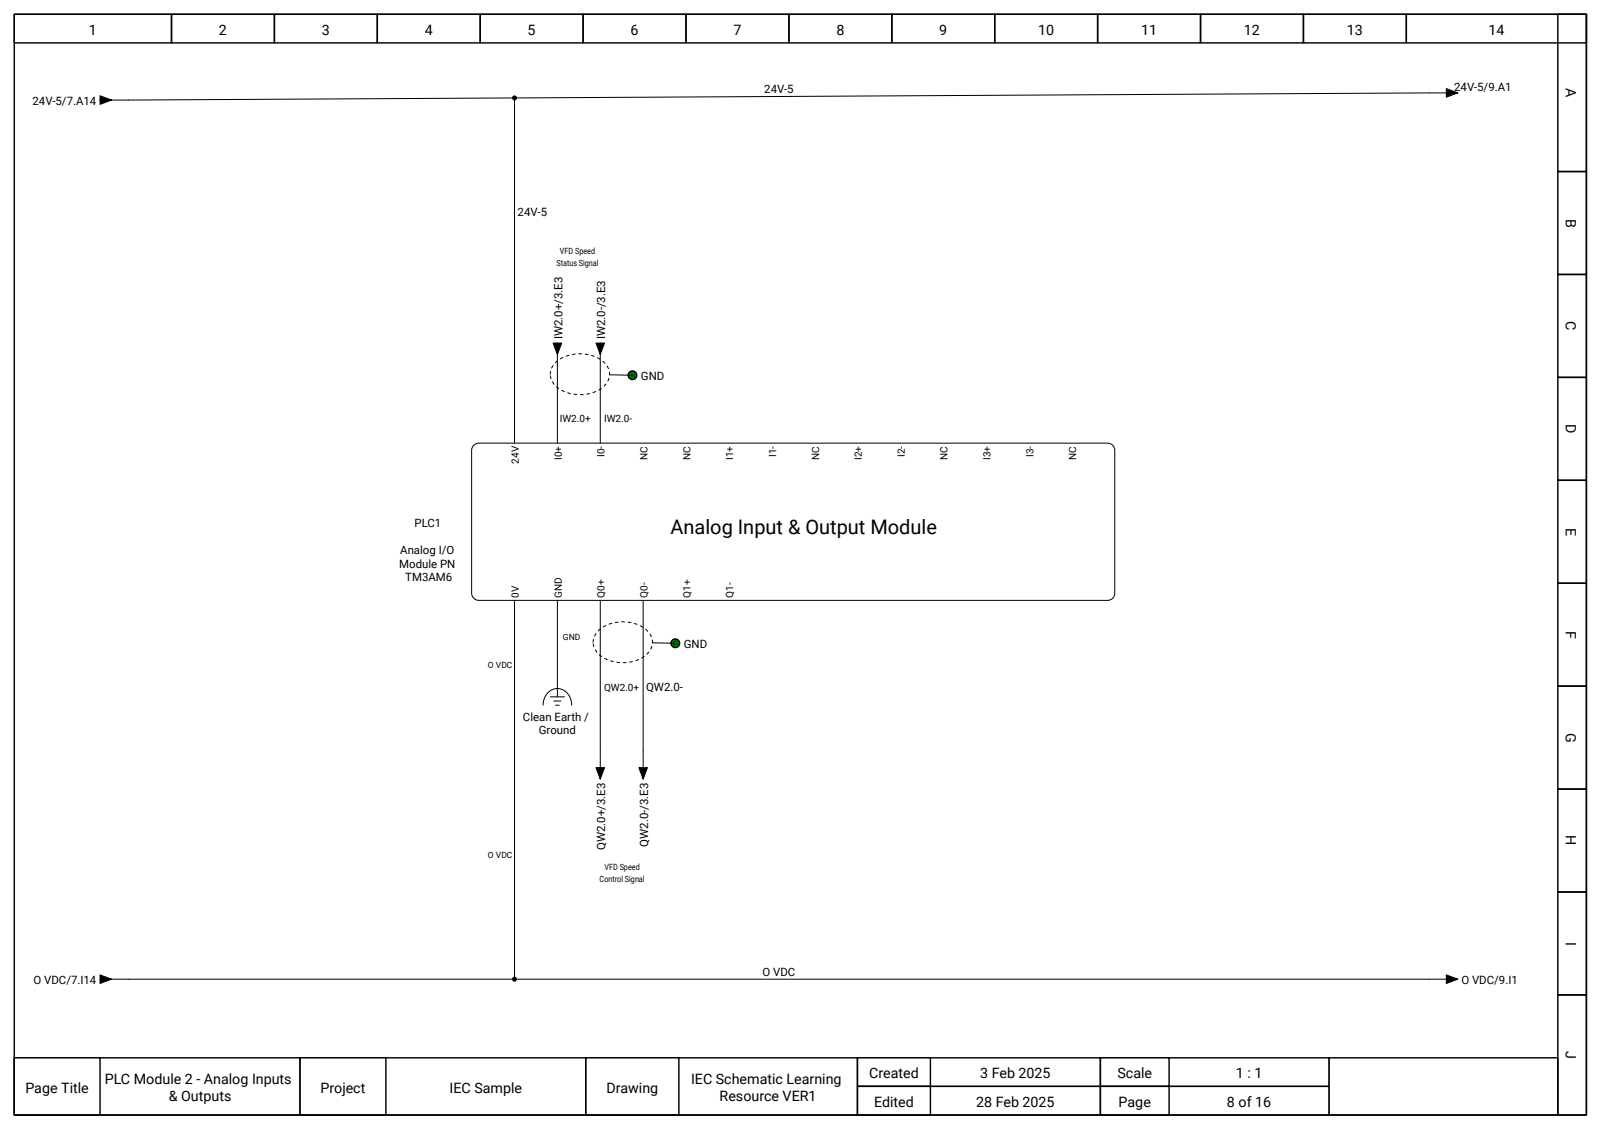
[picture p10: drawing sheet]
<svg xmlns="http://www.w3.org/2000/svg" width="297mm" height="210mm" viewBox="0 0 297 210" stroke-linecap="round" stroke-linejoin="round" font-family="sans-serif">
<defs><g id="words">
<text font-size="3.7" x="124.1" y="98.8">Analog Input &amp; Output Module</text>
<g font-size="2.6">
<text x="16.5" y="6.4">1</text>
<text x="40.5" y="6.4">2</text>
<text x="59.6" y="6.4">3</text>
<text x="78.6" y="6.4">4</text>
<text x="97.7" y="6.4">5</text>
<text x="116.7" y="6.4">6</text>
<text x="135.8" y="6.4">7</text>
<text x="154.8" y="6.4">8</text>
<text x="173.9" y="6.4">9</text>
<text x="192.2" y="6.4">10</text>
<text x="211.2" y="6.4">11</text>
<text x="230.3" y="6.4">12</text>
<text x="249.3" y="6.4">13</text>
<text x="275.5" y="6.4">14</text>
<text x="289.9" y="16.3" transform="rotate(90 289.9 16.3)">A</text>
<text x="289.9" y="40.5" transform="rotate(90 289.9 40.5)">B</text>
<text x="289.9" y="59.5" transform="rotate(90 289.9 59.5)">C</text>
<text x="289.9" y="78.5" transform="rotate(90 289.9 78.5)">D</text>
<text x="289.9" y="97.7" transform="rotate(90 289.9 97.7)">E</text>
<text x="289.9" y="116.7" transform="rotate(90 289.9 116.7)">F</text>
<text x="289.9" y="135.6" transform="rotate(90 289.9 135.6)">G</text>
<text x="289.9" y="154.6" transform="rotate(90 289.9 154.6)">H</text>
<text x="289.9" y="174.3" transform="rotate(90 289.9 174.3)">I</text>
<text x="289.9" y="194.5" transform="rotate(90 289.9 194.5)">J</text>
<text x="4.7" y="202.2">Page Title</text>
<text x="19.4" y="200.6">PLC Module 2 - Analog Inputs</text>
<text x="31.2" y="203.8">&amp; Outputs</text>
<text x="59.3" y="202.2">Project</text>
<text x="83.2" y="202.2">IEC Sample</text>
<text x="112.3" y="202.2">Drawing</text>
<text x="127.9" y="200.6">IEC Schematic Learning</text>
<text x="133.2" y="203.8">Resource VER1</text>
<text x="160.9" y="199.6">Created</text>
<text x="181.5" y="199.6">3 Feb 2025</text>
<text x="206.9" y="199.6">Scale</text>
<text x="228.8" y="199.6">1 : 1</text>
<text x="161.8" y="204.9">Edited</text>
<text x="180.7" y="204.9">28 Feb 2025</text>
<text x="207.1" y="204.9">Page</text>
<text x="227.1" y="204.9">8 of 16</text>
</g>
<g font-size="2.1">
<text x="141.5" y="17.2">24V-5</text>
<text x="269.2" y="16.8">24V-5/9.A1</text>
<text x="6" y="19.4">24V-5/7.A14</text>
<text x="95.8" y="39.9">24V-5</text>
<text x="104.1" y="62.8" transform="rotate(-90 104.1 62.8)">IW2.0+/3.E3</text>
<text x="112" y="62.8" transform="rotate(-90 112 62.8)">IW2.0-/3.E3</text>
<text x="118.7" y="70.4">GND</text>
<text x="76.7" y="97.5">PLC1</text>
<text x="73.9" y="105.1">Module PN</text>
<text x="74.1" y="102.5">Analog I/O</text>
<text x="75" y="107.6">TM3AM6</text>
<text x="126.6" y="120">GND</text>
<text x="119.6" y="127.9">QW2.0-</text>
<text x="96.8" y="133.4">Clean Earth /</text>
<text x="99.8" y="135.9">Ground</text>
<text x="112" y="157.3" transform="rotate(-90 112 157.3)">QW2.0+/3.E3</text>
<text x="120" y="156.7" transform="rotate(-90 120 156.7)">QW2.0-/3.E3</text>
<text x="6.2" y="182.2">O VDC/7.I14</text>
<text x="141.2" y="180.6">O VDC</text>
<text x="270.5" y="182.2">O VDC/9.I1</text>
</g>
<g font-size="1.9">
<text x="103.6" y="78.2">IW2.0+</text>
<text x="111.8" y="78.2">IW2.0-</text>
<text x="96.1" y="85.8" transform="rotate(-90 96.1 85.8)">24V</text>
<text x="104" y="85.1" transform="rotate(-90 104 85.1)">I0+</text>
<text x="111.9" y="84.6" transform="rotate(-90 111.9 84.6)">I0-</text>
<text x="119.9" y="85.1" transform="rotate(-90 119.9 85.1)">NC</text>
<text x="127.8" y="85.1" transform="rotate(-90 127.8 85.1)">NC</text>
<text x="135.7" y="85.1" transform="rotate(-90 135.7 85.1)">I1+</text>
<text x="143.7" y="84.6" transform="rotate(-90 143.7 84.6)">I1-</text>
<text x="151.6" y="85.1" transform="rotate(-90 151.6 85.1)">NC</text>
<text x="159.6" y="85.1" transform="rotate(-90 159.6 85.1)">I2+</text>
<text x="167.5" y="84.6" transform="rotate(-90 167.5 84.6)">I2-</text>
<text x="175.4" y="85.1" transform="rotate(-90 175.4 85.1)">NC</text>
<text x="183.4" y="85.1" transform="rotate(-90 183.4 85.1)">I3+</text>
<text x="191.3" y="84.6" transform="rotate(-90 191.3 84.6)">I3-</text>
<text x="199.2" y="85.1" transform="rotate(-90 199.2 85.1)">NC</text>
<text x="96.1" y="110.6" transform="rotate(-90 96.1 110.6)">0V</text>
<text x="104" y="110.6" transform="rotate(-90 104 110.6)">GND</text>
<text x="111.9" y="110.6" transform="rotate(-90 111.9 110.6)">Q0+</text>
<text x="119.9" y="110.6" transform="rotate(-90 119.9 110.6)">Q0-</text>
<text x="127.8" y="110.6" transform="rotate(-90 127.8 110.6)">Q1+</text>
<text x="135.7" y="110.6" transform="rotate(-90 135.7 110.6)">Q1-</text>
<text x="111.8" y="127.8">QW2.0+</text>
</g>
<g font-size="1.6">
<text x="103.7" y="47.1">VFD Speed</text>
<text x="103" y="49.3">Status Signal</text>
<text x="104.2" y="118.4">GND</text>
<text x="90.3" y="123.7">O VDC</text>
<text x="90.3" y="158.8">O VDC</text>
<text x="111.9" y="161">VFD Speed</text>
<text x="111" y="163.2">Control Signal</text>
</g>
</g></defs>
<g fill="#fff" stroke="#000" stroke-width=".26">
<path d="M2.6 195.8h53v10.6h-53z" fill-rule="evenodd"/>
<path d="M2.6 195.8h15.9v10.6h-15.9z" fill-rule="evenodd"/>
<path d="M55.6 195.8h52.9v10.6h-52.9z" fill-rule="evenodd"/>
<path d="M55.6 195.8h15.8v10.6h-15.8z" fill-rule="evenodd"/>
<path d="M108.5 195.8h50.2v10.6h-50.2z" fill-rule="evenodd"/>
<path d="M108.5 195.8h17.2v10.6h-17.2z" fill-rule="evenodd"/>
<path d="M158.7 195.8h45v5.3h-45z" fill-rule="evenodd"/>
<path d="M158.7 195.8h13.5v5.3h-13.5z" fill-rule="evenodd"/>
<path d="M158.7 201.1h45v5.3h-45z" fill-rule="evenodd"/>
<path d="M158.7 201.1h13.5v5.3h-13.5z" fill-rule="evenodd"/>
<path d="M203.7 195.8h42.4v5.3h-42.4z" fill-rule="evenodd"/>
<path d="M203.7 195.8h12.7v5.3h-12.7z" fill-rule="evenodd"/>
<path d="M203.7 201.1h42.4v5.3h-42.4z" fill-rule="evenodd"/>
<path d="M203.7 201.1h12.7v5.3h-12.7z" fill-rule="evenodd"/>
<path d="M246.1 195.8h42.3v10.6h-42.3z" fill-rule="evenodd"/>
</g>
<g fill="none" stroke="#000" stroke-width=".26">
<path d="M2.6 2.6h291.1v203.8h-291.1zM2.6 2.6h29.1v5.3h-29.1zM31.7 2.6h19.1v5.3h-19.1zM50.8 2.6h19v5.3h-19zM69.8 2.6h19.1v5.3h-19.1zM88.9 2.6h19v5.3h-19zM107.9 2.6h19.1v5.3h-19.1zM127 2.6h19v5.3h-19zM146 2.6h19.1v5.3h-19.1zM165.1 2.6h19v5.3h-19zM184.1 2.6h19.1v5.3h-19.1zM203.2 2.6h19v5.3h-19z"/>
<path d="M222.2 2.6h19.1v5.3h-19.1zM241.3 2.6h19v5.3h-19zM260.3 2.6h33.4v5.3h-33.4zM288.4 2.6h5.3v29.1h-5.3zM288.4 31.7h5.3v19.1h-5.3zM288.4 50.8h5.3v19h-5.3zM288.4 69.8h5.3v19.1h-5.3zM288.4 88.9h5.3v19h-5.3zM288.4 107.9h5.3v19.1h-5.3zM288.4 127h5.3v19h-5.3zM288.4 146h5.3v19.1h-5.3zM288.4 165.1h5.3v19h-5.3z"/>
<path d="M288.4 184.1h5.3v22.3h-5.3z"/>
</g>
<path d="M87.6 82.6l.6-.5 .4-.1h116.5a1.32 1.32 0 0 1 1.3 1.3v26.5a1.32 1.32 0 0 1-1.3 1.3h-116.5a1.32 1.32 0 0 1-1.3-1.3v-26.5z" fill-rule="evenodd" fill="#fff" stroke="#000" stroke-width=".19"/>
<path d="M95.2 18.1v63.9M264.6 17.2l-240.8 1.3M95.2 111.1v70.1M103.2 111.1v17.9M100.5 130.5a2.71 2.71 0 0 1 3.9-2.7 3.1 3.1 0 0 1 1.4 2.7M101.9 129h2.6M102.5 129.8h1.3M102.9 130.5h.6M23.8 181.2h240.8" fill="none" stroke="#000" stroke-width=".19"/>
<g fill="#000" stroke="#000" stroke-width=".19">
<path d="M18.5 17.7l2.1 .8-2.1 .8v-.8h5.3h-5.3z" fill-rule="evenodd"/>
<path d="M264.6 17.2h5.3l-2.1 .8v-1.6l2.1 .8z" fill-rule="evenodd"/>
<path d="M18.5 180.4l2.1 .8-2.1 .8v-.8h5.3h-5.3z" fill-rule="evenodd"/>
<path d="M264.6 181.2h5.3l-2.1 .8v-1.6l2.1 .8z" fill-rule="evenodd"/>
</g>
<g fill="#000">
<circle cx="95.2" cy="18.1" r=".46"/>
<circle cx="95.2" cy="181.2" r=".46"/>
</g>
<path d="M102.6 67.4a6.9 6.9 0 0 1 9.5 0 3 3 0 0 1-1.2 4.8 7.1 7.1 0 0 1-8.3-1 2.81 2.81 0 0 1 0-3.8z" fill-rule="evenodd" fill="#fff" stroke="#000" stroke-width=".19" stroke-dasharray=".5 .7"/>
<path d="M103.2 68.8v13.2M111.1 68.8v13.2" fill="none" stroke="#000" stroke-width=".19"/>
<g fill="#000" stroke="#000" stroke-width=".19">
<path d="M102.4 63.5h.8v5.3v-5.3h.8l-.8 2.1z" fill-rule="evenodd"/>
<path d="M110.3 63.5h.8v5.3v-5.3h.8l-.8 2.1z" fill-rule="evenodd"/>
</g>
<path d="M110.6 117a6.9 6.9 0 0 1 9.4 0 3 3 0 0 1-1.2 4.8 7.1 7.1 0 0 1-8.2-1 2.81 2.81 0 0 1 0-3.8z" fill-rule="evenodd" fill="#fff" stroke="#000" stroke-width=".19" stroke-dasharray=".5 .7"/>
<path d="M111.1 111.1v27.8M119.1 111.1v27.8" fill="none" stroke="#000" stroke-width=".19"/>
<g fill="#000" stroke="#000" stroke-width=".19">
<path d="M111.1 138.9v5.3l-.8-2.1h1.6l-.8 2.1z" fill-rule="evenodd"/>
<path d="M119.1 138.9v5.3l-.8-2.1h1.6l-.8 2.1z" fill-rule="evenodd"/>
</g>
<circle cx="117.1" cy="69.5" r=".8" fill="#00991a" stroke="#000" stroke-width=".26"/>
<path d="M112.8 69.4l4.3 .1M117.1 69.5h.1" fill="none" stroke="#000" stroke-width=".19"/>
<circle cx="125" cy="119.1" r=".8" fill="#00991a" stroke="#000" stroke-width=".26"/>
<path d="M120.8 119l4.2 .1" fill="none" stroke="#000" stroke-width=".19"/>
<use href="#words"/>
</svg>
